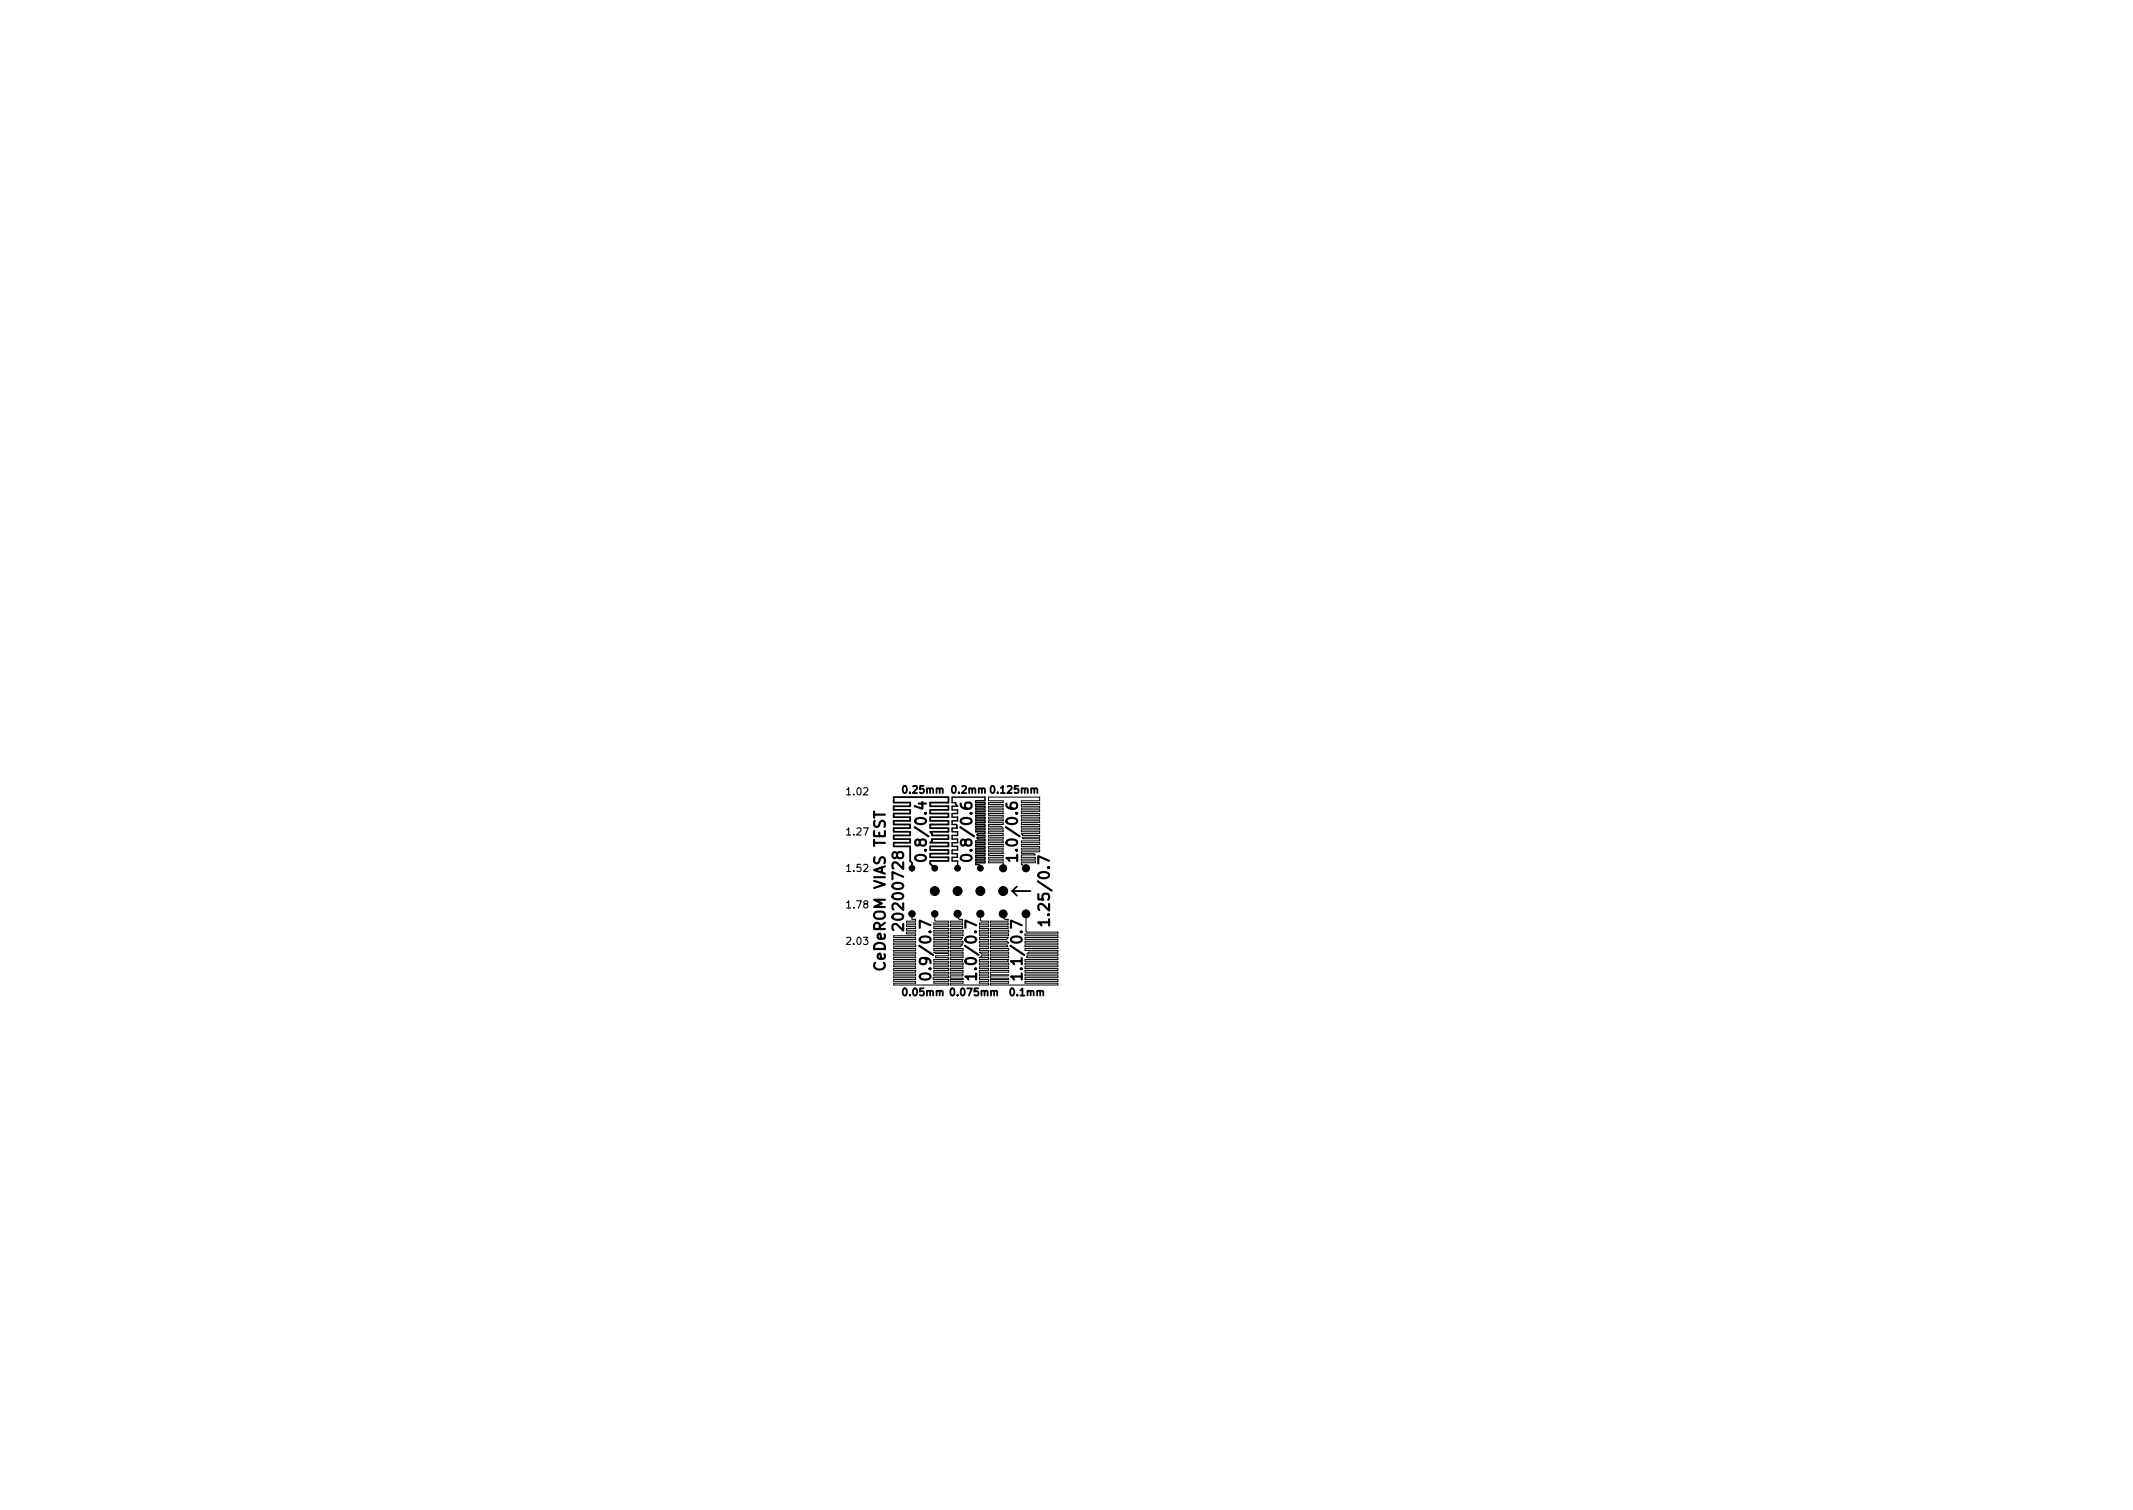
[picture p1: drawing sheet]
<svg xmlns="http://www.w3.org/2000/svg" width="297mm" height="210mm" viewBox="0 0 297 210" stroke-linecap="round" stroke-linejoin="round" font-family="sans-serif">
<defs><g id="words">
<g font-size="2.1">
<text x="129" y="119" transform="rotate(-90 129 119)">0.8/0.4</text>
<text x="135.4" y="119" transform="rotate(-90 135.4 119)">0.8/0.6</text>
<text x="141.7" y="119" transform="rotate(-90 141.7 119)">1.0/0.6</text>
<text x="125.8" y="128.7" transform="rotate(-90 125.8 128.7)">20200728</text>
<text x="146.2" y="127.8" transform="rotate(-90 146.2 127.8)">1.25/0.7</text>
<text x="123.3" y="134.9" transform="rotate(-90 123.3 134.9)">CeDeROM VIAS TEST</text>
<text x="129.7" y="135.5" transform="rotate(-90 129.7 135.5)">0.9/0.7</text>
<text x="136" y="135.5" transform="rotate(-90 136 135.5)">1.0/0.7</text>
<text x="142.4" y="135.5" transform="rotate(-90 142.4 135.5)">1.1/0.7</text>
</g>
<g font-size="1.4">
<text x="118" y="110.7">1.02</text>
<text x="125.9" y="110.5">0.25mm</text>
<text x="132.7" y="110.5">0.2mm</text>
<text x="138.2" y="110.5">0.125mm</text>
<text x="118" y="116.3">1.27</text>
<text x="118" y="121.4">1.52</text>
<text x="118" y="131.6">2.03</text>
<text x="118" y="126.5">1.78</text>
<text x="125.9" y="138.7">0.05mm</text>
<text x="132.7" y="138.7">0.075mm</text>
<text x="140.8" y="138.7">0.1mm</text>
</g>
</g></defs>
<g fill="none" stroke="#000" stroke-width=".3">
<path d="M124.9 118.9l.2-.2 .4-.1 .2 .2 .1 .4-.2 .2-.4 .1-.2-.1-.2-.6a.31 .31 0 0 0-.3-.1 .31 .31 0 0 0-.2 .2l.1 .5a.31 .31 0 0 0 .3 .1 .31 .31 0 0 0 .2-.3M127.5 119.2a1 1 0 0 1 1.4 .2v.1a.94 .94 0 0 1-1.5 0zM127.9 111.9h1M128.4 111.7v.9l-1-.4M133.8 111.9a.59 .59 0 0 0 .6 .7h.6l.2-.1 .1-.5-.1-.2-.5-.1-.3 .2v.4l.3 .3M133.9 119.2a1 1 0 0 1 1.4 .2v.1a.94 .94 0 0 1-1.5 0zM140.1 111.9a.59 .59 0 0 0 .7 .7h.6l.2-.1v-.5l-.1-.2-.5-.1-.2 .2-.1 .4 .3 .3M141.6 119.5h-1.5l.5 .4M141.6 119v.9M146.1 119.9l-1.5-.7v1M125.8 128.6v1l-.9-.9a.41 .41 0 0 0-.6 .2v.4l.1 .2M128.2 135.8a1 1 0 0 1 1.4 .1v.1a.94 .94 0 0 1-1.5 0z"/>
<path d="M129.6 128.8l-1.5-.6v1M135.9 136h-1.5l.5 .4M135.9 128.8l-1.5-.6v1M135.9 135.5v.9M142.3 136h-1.5l.4 .4M142.3 128.8l-1.5-.6v1M142.3 135.5v.9M146.1 128.4h-1.5l.4 .5M146.1 128v.9"/>
</g>
<g fill="#000" stroke="#000" stroke-width=".14">
<circle cx="127" cy="120.9" r=".4"/>
<circle cx="127" cy="127.2" r=".45"/>
<circle cx="130.2" cy="124.1" r=".63"/>
<circle cx="130.2" cy="120.9" r=".4"/>
<circle cx="130.2" cy="127.2" r=".45"/>
<circle cx="133.3" cy="127.2" r=".5"/>
<circle cx="133.3" cy="124.1" r=".63"/>
<circle cx="133.3" cy="120.9" r=".4"/>
<circle cx="136.5" cy="127.2" r=".5"/>
<circle cx="136.5" cy="124.1" r=".63"/>
<circle cx="136.5" cy="120.9" r=".4"/>
<circle cx="139.7" cy="120.9" r=".5"/>
<circle cx="139.7" cy="124.1" r=".63"/>
<circle cx="139.7" cy="127.2" r=".55"/>
<circle cx="142.9" cy="120.9" r=".5"/>
<circle cx="142.9" cy="127.2" r=".55"/>
</g>
<path d="M129.5 119.4h2.6v.5h-2.6v.4l.7 .6M129.5 112.8h2.6v-.5h-2.6v-.5h2.6v-.8h-7.6v.8h2.2v.5h-2.2v.5h2.2v.5h-2.2v.5h2.2v.5h-2.2v.5h2.2v.5h-2.2v.5h2.2v.5h-2.2v.5h2.2v.5h-2.2v.6h2.2v2l.3 .2v.8M129.5 113.3h2.6v.5h-2.6M129.5 114.3h2.6v.5h-2.6M129.5 115.3h2.6v.5h-2.6l.3 .3v.2h2.3v.5h-2.3v.3l-.3 .2h2.6v.6h-2.6M129.5 118.4h2.6v.5h-2.6M141 124.1h2.5M141 124.1l.6 .6M141.6 123.4l-.6 .7" fill="none" stroke="#000" stroke-width=".25"/>
<g fill="none" stroke="#000" stroke-width=".2">
<path d="M133.3 115.3h-.7v.5h.7M133.3 119.4h-.7v.5h.7v1M133.3 114.3h-.7v.5h.5M133.3 117.3h-.7v.6h.7M133.3 118.4h-.7v.5h.7M133.3 113.3h-.7v.5h.7M133.3 116.3h-.7v.5h.7M135.9 119.4h1.3v.2h-1.3v.3h1.3v.2h-1.3v.3h.5v.4l.1 .1M135.9 112h1.3v-.2h-1.3v-.3h1.3v-.5h-4.6v.8h.5v.2l.2 .3h-.7v.5h.7M135.9 112.3h1.3v.2h-1.3M135.9 112.8h1.3v.2h-1.3M135.9 113.3h1.3v.2h-1.3"/>
<path d="M135.9 113.8h1.3v.2h-1.3M135.9 114.3h1.3v.2h-1.3M135.9 114.8h1.3v.3h-1.3M135.9 115.3h1.3v.3h-1.3M135.9 115.8h1.3v.3h-1l-.1 .1M135.9 117.3h1.3v.3h-1.3M135.9 117.9h1.3v.2h-1.3M135.9 118.4h1.3v.2h-1.3M135.9 118.9h1.3v.2h-1.3M136 116.7l.2 .1h1v.3h-1.3M136.1 116.2v.1h1.1v.3h-1.1"/>
</g>
<g fill="none" stroke="#000" stroke-width=".14">
<path d="M139.7 112h-2v-.2h2v-.3h-2v-.5h7.1v.5h-2.6v.3h2.6v.2h-2.6M139.7 119.4h-2v.2h2v.3h-2v.2h2v.8M139.7 118.9h-2v.2h2M139.7 118.4h-2v.2h2M139.7 117.3h-2v.3h2M139.7 116.3h-2v.3h2M139.7 115.8h-2v.3h2M139.7 114.8h-2v.3h1.7l.3 .2h-2v.3h2M139.7 114.3h-2v.2h2M139.7 112.3h-2v.2h2M139.7 112.8h-2v.2h2M139.7 113.3h-2v.2h2"/>
<path d="M139.7 113.8h-2v.2h2M139.7 116.8h-2v.3h2M139.7 117.9h-2v.2h2M142.2 119.4h2v.2h-2v.3h2M142.2 118.9h1.8l.2 .1h-1.9M142.2 112.3h2.6v.2h-2.6M142.2 112.8h2.6v.2h-2.6M142.2 113.3h2.6v.2h-2.6M142.2 113.8h2.6v.2h-2.6M142.2 114.3h2.6v.2h-2.6M142.2 114.8h2.6v.3h-2.6M142.2 115.3h2.6v.3h-2.6"/>
<path d="M142.2 115.8h2.6v.3h-2.6M142.2 117.3h2.6v.3h-2.6M142.2 117.9h2.6v.2h-2.6M142.2 118.4h2.6v.2h-2.6M142.4 116.7l.1 .1h2.2l.1 .3h-2.6M142.5 116.3h2.3v.3h-2.4M126.2 129h1.3M126.2 128.8h1.3M126.2 128.5h1.3M127 127.2v.8h.5v.3h-1.3M127.5 129.8h-1.3v.2h1.3M127.5 130.3h-3v.3h3"/>
<path d="M127.5 130.8h-3v.3h3M127.5 131.3h-3v.3h3M127.5 131.8h-3v.3h3M127.5 132.3h-3v.3h3M127.5 132.8h-3v.3h3M127.5 133.3h-3v.3h3M127.5 133.9h-3v.2h3M127.5 134.4h-3v.2h3M127.5 134.9h-3v.2h3M127.5 135.4h-3v.2h3M127.5 135.9h-3v.2h3v.3h-3v.2h3v.3h-3v.3h7.6v-.3h-2.1v-.3h2.1v-.2h-2.1v-.1v-.2h2.1v-.2h-2.1M127.5 129.3h-1.3v.2h1.3"/>
<path d="M130 129.8h2.1v.2h-2.1M130 130.3h2.1v.3h-2.1M130 130.8h2.1v.3h-2.1M130 131.3h2.1v.3h-2.1M130 131.8h2.1v.3h-2.1M130 132.3h2.1v.3h-2.1M130 133.9h2.1v.2h-2.1M130 134.4h2.1v.2h-2.1M130 134.9h2.1v.2h-2.1M130 135.4h2.1v.2h-2.1M130 129.3h2.1v.2h-2.1M130 128.8h2.1v.2h-2.1"/>
<path d="M130.2 127.2v.9l.1 .2h1.8v.2h-2.1M130.3 132.8h1.8v.3h-1.8M130.3 133.3h1.8v.3h-2.1M133.3 127.2v.6l.3 .2h.4M133.7 131.8h-1.4v.3h1.8M133.8 130.8h-1.5v.3h1.7M134 135.9h-1.7l.1 .3h1.7v.2h-1.8v.2h1.8v.3h-1.8v.3h5.4v-.3h-1.3v-.3h1.3v-.2h-1.3v-.3h1.3v-.2h-1.3M134 128h.1M134 133.9h-1.7v.2h1.8M134 129.3h-1.7v.2h1.8M134 128.8h-1.7v.2h1.7M134 128v.3h-1.7v.2h1.7"/>
<path d="M134.1 129.8h-1.8v.2h1.8M134.1 130.3h-1.8v.3h1.7M134.1 131.3h-1.8v.3h1.7M134.1 132.3h-1.8v.3h1.8M134.1 132.8h-1.8v.3h1.8M134.1 133.3h-1.8v.3h1.8M134.1 134.4h-1.8v.2h1.8M134.1 134.9h-1.8v.2h1.8M134.1 135.4h-1.8v.2h1.8M136.4 128.8h1.3v.2h-1.3M136.4 129.3h1.3v.2h-1.3M136.4 129.8h1.3v.2h-1.3"/>
<path d="M136.4 130.3h1.3v.3h-1.3M136.4 130.8h1.3v.3h-1.3M136.4 131.3h1.3v.3h-1.3M136.4 131.8h1.3v.3h-1.3M136.4 132.3h1.3v.3h-1.3M136.4 133.9h1.3v.2h-1.3M136.4 134.4h1.3v.2h-1.3M136.4 134.9h1.3v.2h-1.3M136.4 135.4h1.3v.2h-1.3M136.4 133.3h1.3M136.5 127.2v.9l.2 .2h1v.2h-1.3M136.7 132.8h1v.3h-1"/>
<path d="M137.7 133.3h.1M137.7 133.3v.3h-1.3M139.7 127.2v.6l.3 .2h.4M140.2 130.8h-2.3v.3h2.3M140.3 131.8h-2.4v.3h2.6M140.4 135.9h-2.5l.1 .3h2.5v.2h-2.6v.2h2.6v.3h-2.6v.3h9.4v-.3h-4.6v-.3h4.6v-.2h-4.6v-.3h4.6v-.2h-4.6M140.4 128h.1M140.4 133.9h-2.5v.2h2.6M140.4 128v.3h-2.5v.2h2.5M140.4 128.8h-2.5v.2h2.5M140.4 129.3h-2.5v.2h2.6M140.5 129.8h-2.6v.2h2.6"/>
<path d="M140.5 130.3h-2.6v.3h2.4M140.5 131.3h-2.6v.3h2.3M140.5 132.3h-2.6v.3h2.6M140.5 132.8h-2.6v.3h2.6M140.5 133.3h-2.6v.3h2.6M140.5 134.4h-2.6v.2h2.6M140.5 134.9h-2.6v.2h2.6M140.5 135.4h-2.6v.2l.1 .1h2.5M142.7 130.3h4.6v.3h-4.6M142.7 130.8h4.6v.3h-4.6M142.7 131.3h4.6v.3h-4.6M142.7 131.8h4.6v.3h-4.6"/>
<path d="M142.7 132.3h4.6v.3h-4l-.3 .2h4.3v.3h-4.3M142.7 133.9h4.6v.2h-4.6M142.7 134.4h4.6v.2h-4.6M142.7 134.9h4.6v.2h-4.6M142.7 135.4h4.6v.2h-4.6M142.9 127.2v2.5M143 129.8h4.3v.2h-4.6M143 133.3h4.3v.3h-4.6M144.2 120.1h-2v.3h.2l.5 .5"/>
</g>
<use href="#words"/>
</svg>
